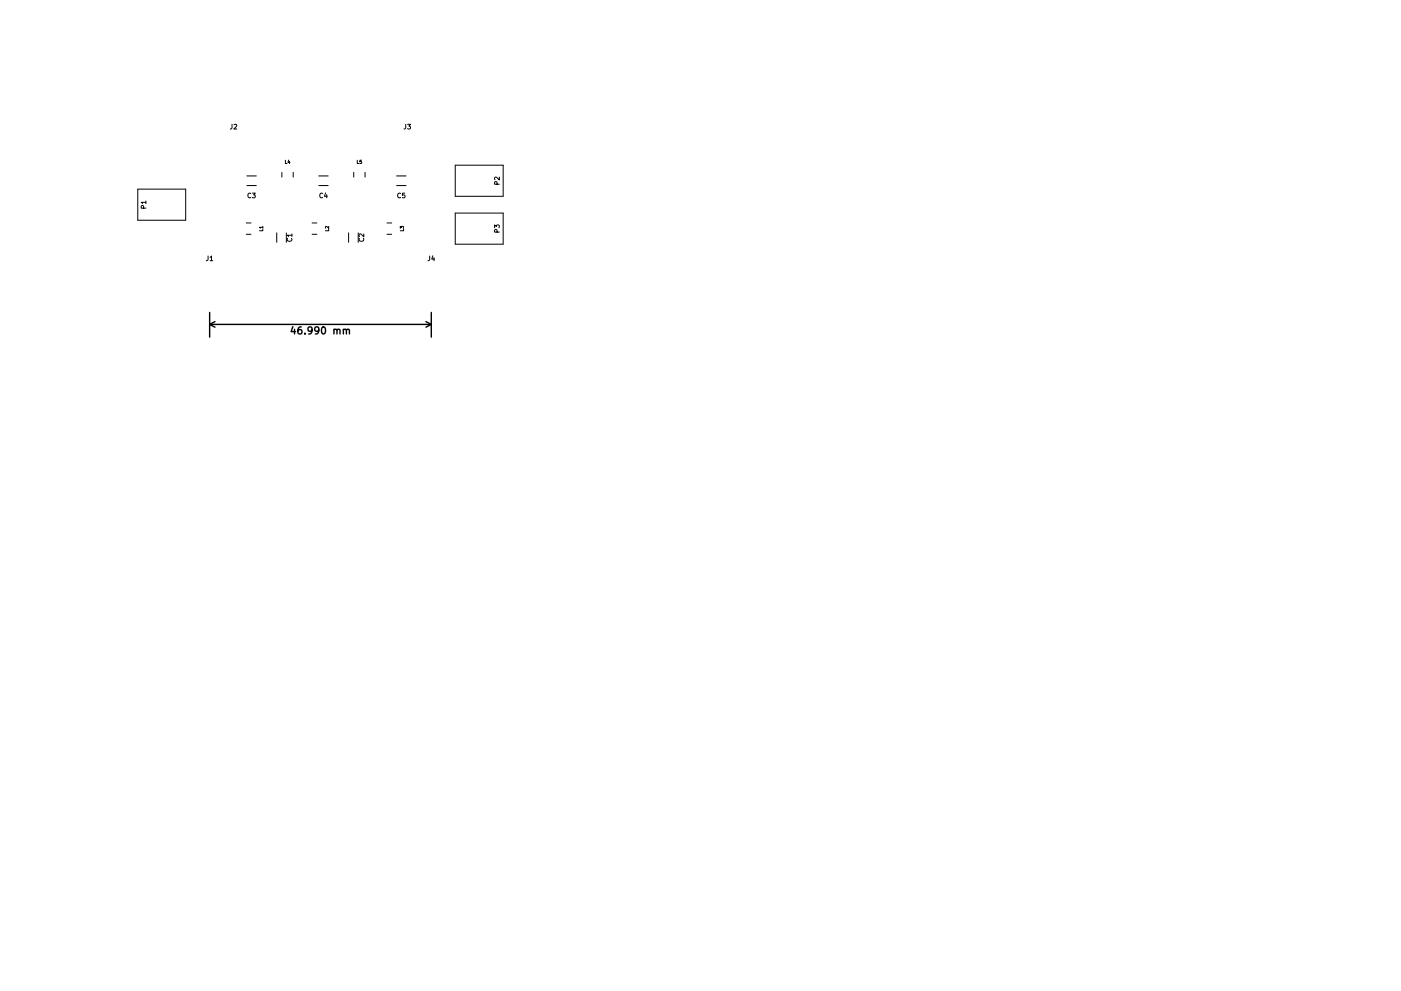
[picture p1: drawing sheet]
<svg xmlns="http://www.w3.org/2000/svg" width="297mm" height="210mm" viewBox="0 0 297 210" stroke-linecap="round" stroke-linejoin="round" font-family="sans-serif">
<g fill="none" stroke="#000" stroke-width=".3">
<path d="M44.4 68.8h47M44.4 66.3v5.2M44.4 68.8l1.2 .6M45.6 68.2l-1.2 .6M62.1 69.3l-.4 1.1h1M62.4 69.9v1M63.9 69.4h-.5a1.01 1.01 0 0 0 0 1.5l.5-.2 .1-.5-.3-.3-.4 .1-.1 .2M64.7 70.7v.2M66.2 70l-.3 .3-.5-.1-.1-.2v-.4l.3-.2h.4l.2 .2a1 1 0 0 1-.5 1.3h-.3M67.6 70l-.3 .3-.4-.1-.2-.2v-.4l.3-.2h.4l.2 .2a1 1 0 0 1-.4 1.3h-.3M68.4 69.4h.1a.8 .8 0 0 1 .5 .7 .8 .8 0 0 1-.5 .8 1 1 0 0 1-.1-1.5zM70.8 70l.2-.1h.4v1"/>
<path d="M70.8 69.9v1M71.4 70.1l.3-.2h.3l.1 1M72.8 70l.2-.1h.4v1M72.8 69.9v1M73.4 70.1l.3-.2h.3l.1 1M90.3 68.2l1.1 .6M91.4 66.3v5.2M91.4 68.8l-1.1 .6"/>
</g>
<g fill="none" stroke="#000" stroke-width=".21">
<path d="M49.2 26.4l-.1 .8-.3 .2M49.6 26.5l.4-.1 .2 .3-.6 .7h.6M52.3 39.4h2M52.3 37.3h2M59.8 36.6v1M60.5 34v.7h.3M61.2 34l-.2 .5h.5M61.4 34.2v.5M62.2 36.6v1M67.6 39.4h2M67.6 37.3h2M75 36.6v1"/>
<path d="M75.7 34v.7h.4M76.7 34h-.4v.3h.3l.1 .3h-.4M77.4 36.6v1M84.1 39.4h2M84.1 37.3h2M86 26.4v.8l-.4 .2M86.4 26.4h.6l-.3 .4h.3v.5h-.6M96.5 35h10.2v6.6h-10.2zM105.4 39.1l-.1-.5h-.3l-.1 .5h1M105.9 37.6v.6l-.8-.6-.2 .2 .1 .3M29.2 40.1h10.2v6.6h-10.2zM30.5 44.2l-.1-.5-.4-.1-.1 .6h1"/>
<path d="M30.9 42.9h-1l.3 .3M30.9 42.6v.6M44.1 54.3v.9l-.4 .1M44.5 54.6l.3-.3v1M44.5 55.3h.6M52.2 47.3h1M52.2 49.7h1M53.2 41.1a.44 .44 0 0 0-.7 .4 .44 .44 0 0 0 .7 .4M53.5 41h.6l-.3 .4 .3 .1v.4h-.6M55.7 48.6v.4h-.7M55.7 48.2h-.7l.2 .2M55.7 48v.4"/>
<path d="M58.7 49.4v2M60.7 49.4v2M61 50.6a.44 .44 0 0 0 .4 .6 .44 .44 0 0 0 .4-.6M61.9 49.9h-1l.3 .3M61.9 49.6v.6M66.2 47.3h1M66.2 49.7h1M68.4 41.1a.44 .44 0 0 0-.6 .4 .44 .44 0 0 0 .6 .4M69 40.9l-.2 .7h.6M69.3 41.3v.7M69.7 48.6v.4h-.7M69.7 48v.5l-.5-.5-.2 .2 .1 .2"/>
<path d="M73.9 49.4v2M76 49.4v2M76.2 50.6a.44 .44 0 0 0 .4 .6 .44 .44 0 0 0 .4-.6M77.1 49.6v.6l-.7-.6-.3 .2 .1 .4M82 47.3h1.1M82 49.7h1.1M84.9 48.5v-.5l.2 .3 .1-.2h.3v.4M84.9 41.1a.44 .44 0 0 0-.6 .4 .44 .44 0 0 0 .6 .4M85.6 48.6v.4h-.7M85.8 41h-.4l-.1 .5 .5-.1v.5h-.5M91.1 54.3v.9l-.4 .1M91.8 54.3l-.3 .7h.7"/>
<path d="M92 54.6v.7M96.5 45.2h10.2v6.6h-10.2zM104.9 48.3v-.6l.3 .4 .1-.3h.5v.5M105.4 49.2l-.1-.4-.3-.1-.1 .5h1"/>
</g>
</svg>
